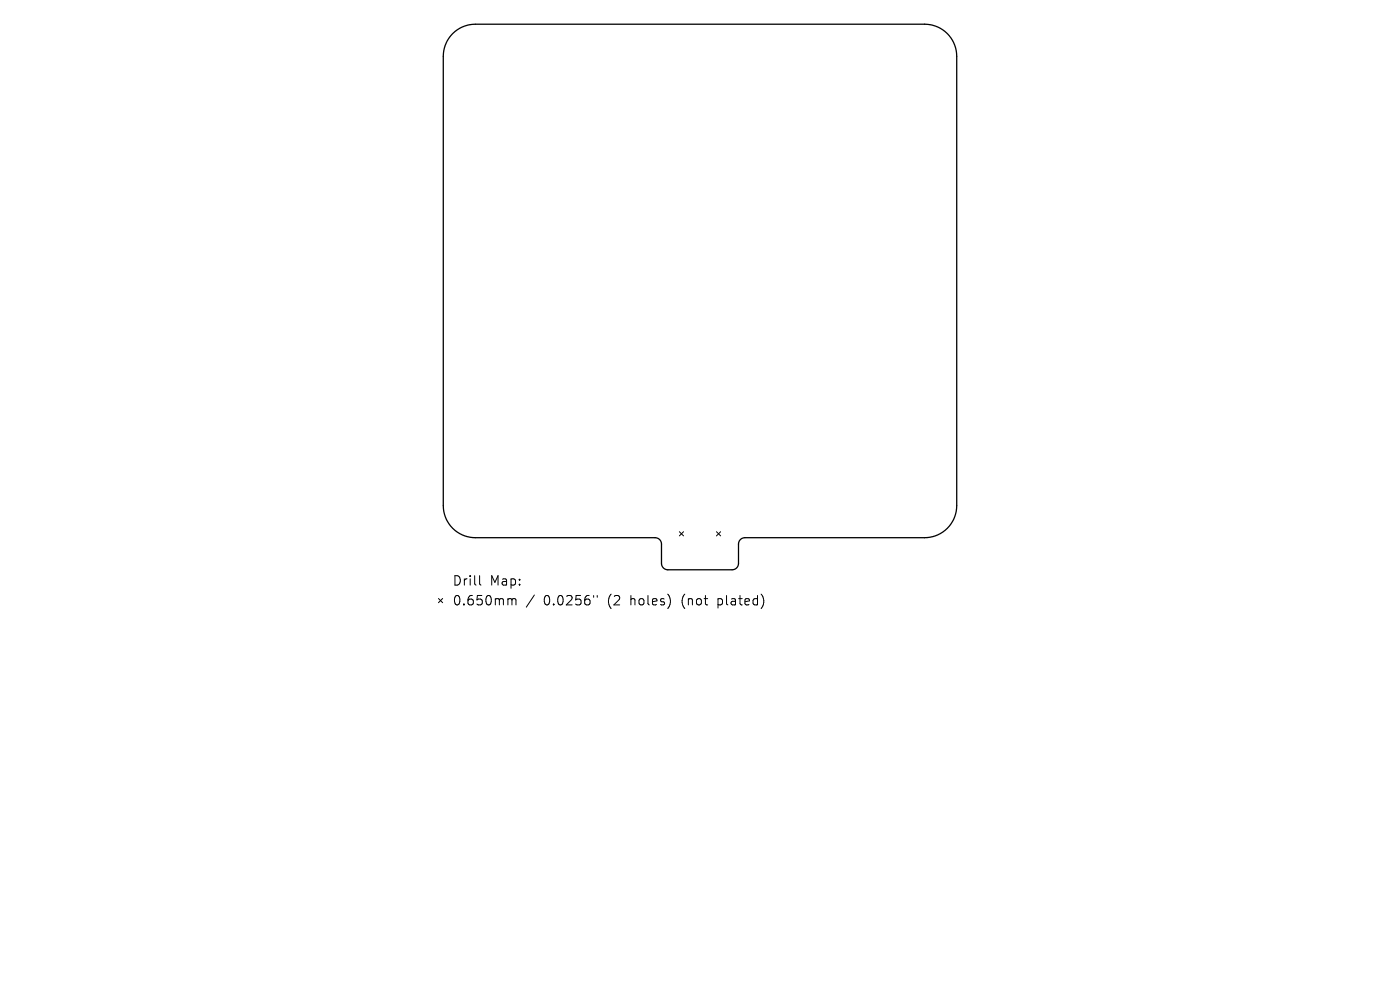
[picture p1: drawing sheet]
<svg xmlns="http://www.w3.org/2000/svg" width="297mm" height="210mm" viewBox="0 0 297 210" stroke-linecap="round" stroke-linejoin="round" font-family="sans-serif">
<defs><g id="words">
<g font-size="2.8">
<text x="95.9" y="124.5">Drill</text>
<text x="103.9" y="124.5">Map:</text>
<text x="95.9" y="128.7">0.650mm</text>
<text x="115.4" y="128.7">0.0256&quot;</text>
<text x="129.1" y="128.7">(2</text>
<text x="134" y="128.7">holes)</text>
<text x="145.1" y="128.7">(not</text>
<text x="152.9" y="128.7">plated)</text>
</g>
</g></defs>
<path d="M96 7.1a6.8 6.8 0 0 1 4.8-2h95.4a6.8 6.8 0 0 1 6.8 6.8v95.4a6.8 6.8 0 0 1-6.8 6.8h-38.2a1.36 1.36 0 0 0-1.3 1.3v4.1a1.36 1.36 0 0 1-1.4 1.4h-13.6a1.36 1.36 0 0 1-1.4-1.4v-4.1a1.36 1.36 0 0 0-1.3-1.3h-38.2a6.8 6.8 0 0 1-6.8-6.8v-95.4a6.8 6.8 0 0 1 2-4.8z" fill="none" stroke="#000" stroke-width=".27"/>
<g fill="none" stroke="#000" stroke-width=".21">
<path d="M144.1 112.8l.9 .9M145 112.8l-.9 .9M152 112.8l.9 .9M152.9 112.8l-.9 .9M93 127l.9 .8M93.9 127l-.9 .8M101.7 122.1v1.7l.3 .3M108 127l.5 .1 .1 .2M108.6 127.3l.3-.3 .5 .1 .1 1.2M108.6 127.3v1M113.4 126.2l-1.7 2.6M125.9 126.3v.4"/>
<path d="M126.7 126.3v.4"/>
</g>
<use href="#words"/>
</svg>
